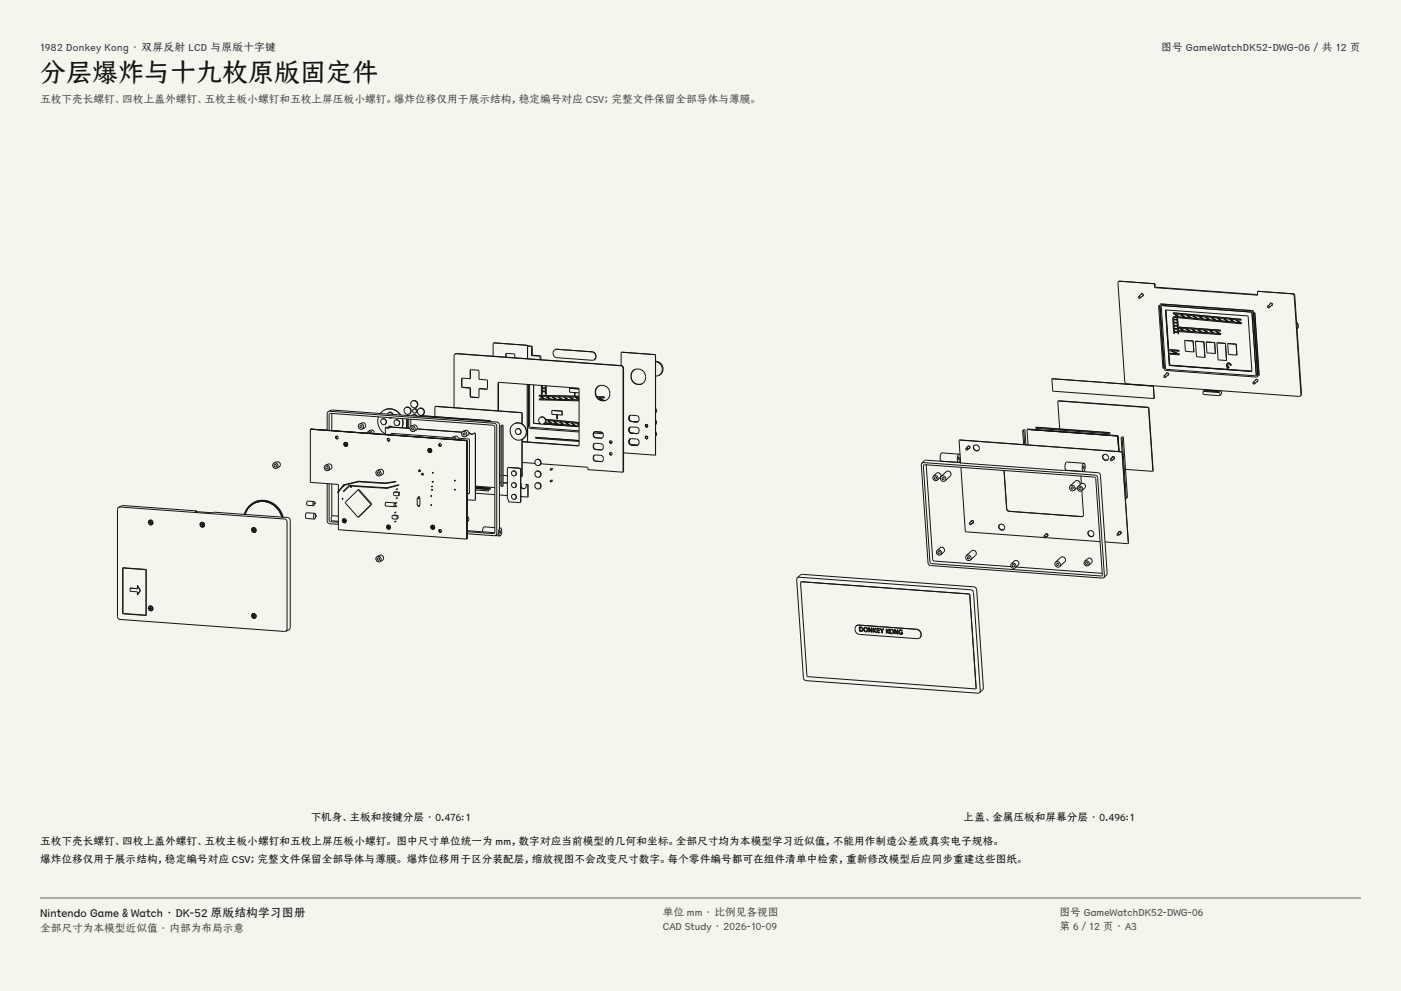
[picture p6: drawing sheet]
<svg xmlns="http://www.w3.org/2000/svg" width="420mm" height="297mm" viewBox="0 0 420 297" stroke-linecap="round" stroke-linejoin="round" font-family="sans-serif">
<defs><g id="words">
<text font-size="7.8" fill="#141413" x="12" y="24.7">分层爆炸与十九枚原版固定件</text>
<text font-size="3.5" fill="#141413" x="12" y="274.9">Nintendo Game &amp; Watch · DK-52 原版结构学习图册</text>
<g font-size="3.2" fill="#1b365d">
<text x="12" y="15.3">1982 Donkey Kong · 双屏反射 LCD 与原版十字键</text>
<text x="348.1" y="15.3">图号 GameWatchDK52-DWG-06 / 共 12 页</text>
</g>
<g font-size="3.2" fill="#504e49">
<text x="12" y="30.9">五枚下壳长螺钉、四枚上盖外螺钉、五枚主板小螺钉和五枚上屏压板小螺钉。爆炸位移仅用于展示结构，稳定编号对应 CSV；完整文件保留全部导体与薄膜。</text>
<text x="198.7" y="274.5">单位 mm · 比例见各视图</text>
<text x="317.6" y="274.5">图号 GameWatchDK52-DWG-06</text>
<text x="12" y="279.3">全部尺寸为本模型近似值 · 内部为布局示意</text>
<text x="198.7" y="278.8">CAD Study · 2026-10-09</text>
<text x="317.6" y="278.8">第 6 / 12 页 · A3</text>
</g>
<g font-size="3.2" fill="#141413">
<text x="93" y="246">下机身、主板和按键分层 · 0.476:1</text>
<text x="288.9" y="246">上盖、金属压板和屏幕分层 · 0.496:1</text>
<text x="12" y="253.3">五枚下壳长螺钉、四枚上盖外螺钉、五枚主板小螺钉和五枚上屏压板小螺钉。 图中尺寸单位统一为 mm，数字对应当前模型的几何和坐标。全部尺寸均为本模型学习近似值，不能用作制造公差或真实电子规格。</text>
<text x="12" y="258.6">爆炸位移仅用于展示结构，稳定编号对应 CSV；完整文件保留全部导体与薄膜。 爆炸位移用于区分装配层，缩放视图不会改变尺寸数字。每个零件编号都可在组件清单中检索，重新修改模型后应同步重建这些图纸。</text>
</g>
</g></defs>
<g fill="#f5f4ed">
<path d="M0 0h420v297h-420z"/>
<path d="M12 12h396v275h-396z"/>
</g>
<g fill="none" stroke="#141413" stroke-width=".3">
<path d="M335.3 84.4l-.1 .5 2 29.4 .4 .7 51.8 3.8 .4-.1M335.5 84.3h.1M335.5 84.3l-.2 .1M335.5 84.3l10.8 .7M335.5 84.3l10.6 .7M341.3 88.9l.1 .4 .4 .1M341.3 88.9l.5 .1v.4M342.1 88.3l.2-.3 .5 .4M342.2 88l-.1 .2M342.4 88l-1.1 .9M342.7 88.6h-.2M342.8 88.4l-.3 .3"/>
<path d="M342.8 88.4l-1 1M346.1 85l.2 1.2 30.6 2.2 .1-1.1 10.9 .8M346.3 85l.1 1.1 30.4 2.2M346.3 85h-.2M347.4 91.7l1.2 18.6 .3 .1M347.4 91.7h.1M347.4 91.7l.2 .1 1.3 18.5M347.5 91.6l-.1 .1M347.5 91.6l.2 .1M347.8 91.2l1.3 19.5 .1 .3 27.7 1.9M347.8 91.2l27.7 2 .2 .3 1.2 19.4M347.9 91.1v.1"/>
<path d="M347.9 91.1l27.7 2 .2 .3 1.2 19.5M347.9 91.1l-.1 .1M348.2 91.6l1.3 19 27 2M348.2 91.6h.1M348.3 91.6h-.1M348.3 91.6l26.8 1.9M349.5 92.9l1.1 16.6 24.6 1.8M349.5 92.9l24.6 1.8 1.2 16.6M349.5 92.9l1.3 16.5 17.1 1.3M351.5 95.3l.4 4.6M351.6 95.3h-.1M351.6 95.3h.1"/>
<path d="M351.6 95.3h.2v.4M351.7 93.8v.2M351.7 93.8h.1M351.7 94h.1M351.7 94l1.5 1-1.4-.2M351.7 93.8l20.3 1.9M351.8 95.7h.1M351.8 94.8v.3M351.8 94.8h.1M351.8 95.8l1 .1 .1 .8-1.1-.1zM351.8 95.1h.1M351.8 95.1l20.3 1.9"/>
<path d="M351.8 96.6h.1M351.9 96.8l1 .1v.7l-1-.1zM351.9 99.9h.1M351.9 99.9h.2M351.9 97.5h.1M351.9 97.7l1.1 .1v.7h-1zM352 98.5h.1M352 98.6l1 .1 .1 .8-1.1-.1zM352 99.4h.1M352.1 99.9h.1M352.1 99.9l-.1-.3 1.1 .1v.3h.2M352.1 94.1l1.5 .1 1.5 1-1.5-.2z"/>
<path d="M352.8 95.4v.3h-1M352.8 95.4h.1M352.8 95.4h.2M353 95.4h.1M353 95.4l.3 4.6M353.4 98.2v.1M353.4 98.3h.1M353.4 98.1v.1M353.4 98.1h.1M353.4 98v.1M353.4 98l12.4 1v.2M353.5 99.1v.3"/>
<path d="M353.5 99.1h.1M353.5 98.3l1.3 .9-1.3-.1M353.5 99.4h.1M353.5 99.4l12.4 .9M353.6 95h.1M353.8 98.4l1.4 .1 1.4 .9-1.4-.1zM354 94.2l1.5 .2 1.4 .9-1.5-.1zM355.2 99.3h.1M355.6 98.5l1.4 .1 1.4 .9-1.4-.1zM355.8 94.4l1.5 .2 1.5 .9-1.5-.1zM357 99.4h.1M357.3 95.4h.1"/>
<path d="M357.4 98.6l1.4 .1 1.4 .9-1.5-.1zM357.7 94.6l1.5 .1 1.4 1-1.5-.2zM358.7 99.5h.1M359.1 95.5h.1M359.1 98.7l1.5 .2 1.4 .9-1.5-.2zM359.5 94.8l1.5 .1 1.5 1-1.5-.2zM360.5 99.6h.1M360.9 98.9l1.4 .1 1.4 .9-1.4-.1zM361 95.7h.1M361.4 95l1.5 .1 1.4 .9-1.5-.1zM362.3 99.8h.1M362.7 99l1.4 .1 1.4 .9-1.4-.1z"/>
<path d="M363.2 95.1l1.5 .2 1.5 .9-1.5-.1zM364.1 99.9h.1M364.7 96.1h.1M365.1 95.3l1.5 .2 1.4 .9-1.5-.2zM365.8 99.2l-1.3-.1 1.4 1.1M365.8 99.2h.1M366.5 96.2h.1M366.9 95.5l1.5 .1 1.5 1-1.5-.2zM368.4 96.4h.1M368.8 95.7l1.5 .1 1.4 .9-1.5-.1zM370.2 96.6h.1M370.2 96.6l1.5 .1"/>
<path d="M372 95.7h.1M372 96l-1.4-.2 1.5 1M372 95.7v.3M372 96h.1M372.1 96.8h.1M372.1 96.9v.1M372.1 96.9h.1M372.1 97h.1M372.1 96.8v.1M375.1 93.5l.2 .2M375.1 93.5l.2 .2 1.2 18.9M375.9 93.8l-.1 .1"/>
<path d="M375.9 93.8l.2 .1 1.3 18.5M375.9 93.7v.1M375.9 93.7l.3 .1 1.3 18.6M376.8 88.3l.2 .1M376.8 88.3h.1M377.1 87.3h.1M380.1 91.7v.5h.4M380.1 91.7l.4 .1v.4M380.8 91.1l.3-.3 .4 .4M380.9 90.9l-.1 .1M381.1 90.8l-1 .9M381.4 91.5h-.2"/>
<path d="M381.4 91.4l-.1 .1M381.5 91.2l-.1 .3M381.5 91.2l-1 1M387.9 88.1h-.4l.5 .6 2 29.5-.2 .5M387.9 88.1l.2 .5 2.1 29.4-.2 .5M388.7 96.6a1.47 1.47 0 0 1 .1 1.9M388.8 98.5h.1M388.8 98.5v.1M136.5 106.1l49.9 3.6 .4 .7v31.1M136.5 106.1l-.4 .6v15.5M136.6 106l49.9 3.6 .4 .7v31l-.1 .2M136.6 106h.1"/>
<path d="M136.6 106l-.1 .1M138.6 113.3l-.1 2.5 .2 .3M140.9 113.5l.1-2.6 2.5 .1 .1 2.7 2.5 .3-.1 2.6M140.9 113.5l-2.5-.1v2.4l.2 .3 2.4 .1M141 116.2v2.7l2.4 .3M141 116.2l.1 2.6 2.3 .3M141.1 110.8l-.2 2.7M143.5 119.1h-.1M143.6 116.5l2.4 .1M143.6 116.5l-.2 2.7M146.1 116.6h-.1M148 102.8l-.2 3.9"/>
<path d="M148 102.8h.1M148.1 102.8h-.1M148.1 102.7l-.1 .1M148.1 102.7l9.8 .8M149.5 114.6l-.1 8.5M151.8 105.9l-.1 .3M151.8 105.9l2.4 .2 .1 1.1M151.8 105.9l-.1 1.1M157.9 103.5l.2 .2M157.9 103.5l.3 .2M158 115.2l.1 12.5M158.2 103.6l1.3 .2 .1 2.7"/>
<path d="M158.2 103.8l1.1 .1v2.7M158.2 103.7v3.8M158.3 115.2v12.5M158.4 115.2l.2 13.1 15 1.2M158.8 115.3v12.7l14.8 1.1M159.3 106.6l2.4 .1 .2 .3v.8M159.6 106.5l2.5 .2v1.1M159.6 106.5l-.3 .1M160 115.3v11.4l2.1 .3M161.6 118.7h.1M161.6 118.7l1.5 .9h-1.4M161.7 118.5l-.1 .2"/>
<path d="M161.7 119.6v.2M161.7 118.7v.1M161.7 119.8h.1M161.7 118.5h.1M161.7 118.8h.1M161.7 119.6h.1M161.7 118.5l11.9 .3M161.7 119.8l11.9 .3M162.1 118.8h1.4l1.3 .9-1.4-.1zM162.3 118.2h.1M162.3 115.5v2.7M162.3 118.2h.2"/>
<path d="M162.5 118.2h.1M162.5 118.2v-.8l1 .1v.8h.2M162.5 115.5v.8M162.5 116.4l1 .1v.8l-1-.1zM162.5 117.2h.1M162.5 116.3h.1M163.4 119.6h.1M163.5 115.6v.7h-1M163.7 118.3h.1M163.7 115.6v2.7M163.8 118.8l1.5 .1 1.3 .8h-1.4zM165.2 119.7h.1"/>
<path d="M165.6 118.9h1.4l1.4 .8h-1.5zM166.4 104.8a1.34 1.34 0 0 0-.6 1.4 1.34 1.34 0 0 0 1.1 1l11.1 .7M166.4 104.8h.1M166.4 104.8l11.1 .6M166.9 119.7h.1M167.4 118.9h1.4l1.3 .9h-1.4zM168.7 119.8h.1M169.1 119h1.5l1.3 .8h-1.4zM170.7 116.4l.1 1.1 2.8 .2M170.8 116.4h.1M170.8 116.4l2.8 .2M170.9 119h1.4l1.3 .8h-1.4z"/>
<path d="M172.2 117.7v1.1M172.2 119.8h.1M172.2 117.7h.1M172.3 117.7h.1M172.3 117.7v1.1M172.3 118.8h.1M173.6 119.1l-.9-.1 .9 .6M177.5 105.4a1.34 1.34 0 0 1 1.1 1.1 1.34 1.34 0 0 1-.6 1.4M178 107.9h.1M178.9 118.9l2.2 .1v.2M179.1 119.2l1.6 .8M179.2 115.9a2.35 2.35 0 0 1 3.4 1 2.35 2.35 0 0 1-1.5 3.2 2.45 2.45 0 0 1-2.5-1.4 2.45 2.45 0 0 1 .6-2.8z"/>
<path d="M179.6 115.6a2.42 2.42 0 0 0-.8 3.1 2.42 2.42 0 0 0 2.9 1.2M181.1 119.3l-1.4-.1 1.4 .9M181.1 119.3h.1M186.3 105.6l-.1 4M186.4 105.6h-.1M186.4 105.6l9.9 .7 .2 .2v29.9M186.5 105.6h-.1M190.3 110.7a2.41 2.41 0 0 0-.9 3.2 2.41 2.41 0 0 0 3 1.2M190.3 110.7a2.41 2.41 0 0 1 3 1.2 2.41 2.41 0 0 1-.9 3.2M190.3 110.7a2.41 2.41 0 0 0-.9 3.2 2.41 2.41 0 0 0 3 1.1M196.5 108.3h.2M196.5 108.4a2.28 2.28 0 0 1 2 2.3"/>
<path d="M196.7 108.3h.1M196.8 108.3a2.22 2.22 0 0 1 2 1.9 2.22 2.22 0 0 1-1.4 2.3M197.4 112.5l-.9 .2M198.5 110.7l-.4 1.3-.7 .5M198.5 110.7h.1M315.3 113.6l.4 3.6 30.3 2.2M315.4 113.5h.1M315.4 113.5l30.3 2.2 .3 3.7M346 119.4h.1M348.9 110.3v.1M348.9 112.7l.1 .4h.4M348.9 112.7h.4l.1 .4"/>
<path d="M349 110.3h-.1M349 110.3l-.1 .1M349 110.2v.1M349.6 112l.3-.3 .5 .4M349.8 111.8l-.1 .1M350 111.7l-1.1 1M350.3 112.4h-.2M350.3 112.3l-.2 .1M350.4 112.1l-.1 .3M350.4 112.1l-1 1M350.6 105h.1M350.6 104.8v.2"/>
<path d="M350.6 104.8h.1M350.6 104.8l2.8 .2M350.6 105l.1 .1M350.7 105.1h.1M350.7 105.1l2.2 .9-2.2-.1M350.7 105.9v.2M350.7 105.9h.1M350.7 106.1h.1M350.7 106.1l2.8 .2M353.3 100h.1M353.4 105h.1M353.4 106.1h.1"/>
<path d="M353.4 105v.3M353.4 105.3l-2.1-.2 2.1 1M353.4 105.3h.1M353.5 106.1h.1M353.5 106.2v.1M353.5 106.2h.1M353.5 106.3h.1M353.5 106.1v.1M355.2 102l.2 3.3M355.2 102h.1M355.2 102l2.5 .2M355.4 105.3h.1"/>
<path d="M355.4 105.3l2.5 .2M357.7 102.2h.1M357.7 102.2l.2 3.3M357.9 105.5h.1M357.9 105.4v.1M358.4 102.3l.3 4.6 2.5 .2M358.4 102.3h.1M358.4 102.3l2.5 .2 .3 4.6M360.7 117.3l.1 .9 4.9 .3M360.7 117.3l4.8 .3 .2 .9M361.1 116.9v.1M361.1 116.9l4.9 .3 .2 .9-.5 .4"/>
<path d="M361.1 116.9l-.4 .4M361.2 107.1h.1M361.4 117.1l.2-.1 3.9 .3-.2 .1zM361.6 117v.2M361.6 102.5l.2 3.2M361.6 102.5h.1M361.6 102.5l2.5 .2M361.8 105.7v.1M361.8 105.8l2.5 .1M364.1 102.7h.1M364.1 102.7l.3 3.2M364.3 105.9h.1"/>
<path d="M364.4 105.9h-.1M364.4 105.9h.1M364.8 102.8l.4 5.1 2.5 .1M364.8 102.7h.1M364.8 102.7l2.6 .2 .3 5.1M365.9 100h.1M365.9 100v.1M365.9 100.2v.1M365.9 100.2h.1M365.9 100.3h.1M367.7 108h.1M367.9 108.9l-.2 .6 .4 .6"/>
<path d="M367.9 108.9a.75 .75 0 0 1 1.2 .6M367.9 108.9h.1M367.9 108.9a.77 .77 0 0 1 1.2 .6M368 109.6l.1 .2M368 109.6h.1M368.1 103l.2 3.2M368.1 103h.1M368.1 103l2.5 .2 .2 3.2M368.1 109.8l-.3-.2 .1 1.2M368.1 109.8l.3 .1M368.1 109.8l.1 1-.1-.7M368.1 109.8h.1"/>
<path d="M368.1 110.1l.3 .1M368.2 110.7l7.1 .5M368.3 106.2h.1M368.3 106.2l2.5 .2M368.4 109.9v.3M368.4 109.9h.1M368.4 110.2h.1M369.1 109.5h-.3a.48 .48 0 0 0-.7-.4l-.1 .5M370.8 106.4h.1M375.3 111.3h-.1M375.7 114.6v.4l.4 .1M375.7 114.6h.4v.5"/>
<path d="M376.4 113.9l.3-.2 .4 .4M376.5 113.7v.2M376.6 112.6h.1M376.6 112.6h-.1M376.6 112.5v.1M376.7 113.7l-1 .9M377 112.9h.1M377 112.9h-.1M377.1 114.1l-.3 .3 .2-.1M377.1 114.1l-1 1M377.1 112.4l.2 .1M377.4 112.4l-.1 .1"/>
<path d="M377.4 112.4h.1M377.5 112.4h-.1M390 118.5l-.1 .1M390 118.5l-.2 .2M82.2 138.8l.7-.4a.86 .86 0 0 1 1.1 .5 .86 .86 0 0 1-.4 1.1l-.7 .3M82.2 138.8a.86 .86 0 0 1 1 .4 .86 .86 0 0 1-.3 1.1M82.2 138.8a.86 .86 0 0 0-.4 1.1 .86 .86 0 0 0 1.1 .4M93 128.7v15.9l8.4 .6v2M93 128.7l46.9 3.4M93.2 128.6l46.8 3.4M93.2 128.6l-.2 .1M93.2 128.6h.1"/>
<path d="M97.7 139.4l.7-.3a.86 .86 0 0 1 1 .4 .86 .86 0 0 1-.3 1.1l-.7 .4M97.7 139.4a.86 .86 0 0 1 1 .5 .86 .86 0 0 1-.3 1.1M97.7 139.4a.86 .86 0 0 0-.4 1.1 .86 .86 0 0 0 1.1 .5M98.5 123.3l50 3.6 .4 .8v32.1l-.4 .7M98.5 123.3l-.4 .7v5M98.5 123.3l1.1-.4 49.7 3.7 .4 .7v31.2l-.3 1.5-.9 .5M98.7 129v-4.7l.4-.4 49 3.6 .2 .4v31.8l-.4 .2-7.9-.5M99.5 123.9v5.2M100.9 130.7l-.1 .5 .4 .3-.4-.3zM103.2 133.1l.8 .2zM103.3 133.1l-.1 .1M103.4 132.7a.57 .57 0 0 1 .7 .3 .57 .57 0 0 1-.2 .7"/>
<path d="M103.4 132.7a.59 .59 0 0 0-.3 .5 .59 .59 0 0 0 .4 .5h.4M103.4 132.6a.64 .64 0 0 0-.3 .6 .64 .64 0 0 0 .4 .6l.4-.1M103.4 132.6a.62 .62 0 0 1 .8 .6M103.4 132.6l-.2 .2M103.5 132.6l-.1 .1M103.5 132.6a.57 .57 0 0 1 .7 .6M103.6 133.6v-.8l.1 .8M103.6 133.6h.1M103.6 133.2h.1M103.6 133.1h.1M103.7 133.6h-.1M103.7 133.2v.1"/>
<path d="M103.9 133.7h.1M103.9 133.7h-.3M104.2 133.2l-.3 .5M107.9 127l.6-.2a.86 .86 0 0 1 1 .4 .86 .86 0 0 1-.3 1.1l-.6 .3M107.9 127a.86 .86 0 0 1 1 .5 .86 .86 0 0 1-.3 1.1M107.9 127a.86 .86 0 0 0-.4 1.1 .86 .86 0 0 0 1.1 .5M110.6 129.9l.3-.3 .3 .3M110.6 129.2l.6-.3a.78 .78 0 0 1 .8 .2 .78 .78 0 0 1 .1 .9M110.6 129.2l-.4 .6M110.6 129.2a.76 .76 0 0 1 1 .7M111.2 129.9h.1M111.6 129.9h.1"/>
<path d="M113.5 124.9a4.3 4.3 0 0 0 2 5.2M114.6 125.6a.91 .91 0 0 1 1.1 .5 .91 .91 0 0 1-.4 1.1M114.6 125.6a.91 .91 0 0 0-.4 1.1 .91 .91 0 0 0 1.1 .5M114.6 125.6a.91 .91 0 0 1 1.2 .4 .91 .91 0 0 1-.4 1.2M114.6 125.6h.1M115.3 122.8l-1.3 1.1M115.3 122.8a3.8 3.8 0 0 1 4.7 1.6M115.4 127.2h.1M115.4 127.2h-.1M115.4 122.8h.1M115.4 122.8a3.8 3.8 0 0 1 4.7 1.6M115.4 122.8h-.1"/>
<path d="M115.6 128l1 .2M115.6 128l-.1 2.2M116.4 131.4l-.2 .5 .5 .2M116.5 125.2l.8 .1M116.6 127.8l-.4 .5M116.6 123.6l-.4 .5M116.6 123.6a.88 .88 0 0 1 1.2 .6M116.6 127.8h.1M116.6 127.8l.9 .2-.9-.2M116.6 123.6h.1M116.9 128l-.6 .3-.7-.3M116.9 128l6 .4"/>
<path d="M116.9 127.9v.1M117.4 125.2h.1M117.4 125.2l-.1 .1M117.4 129.9v.5M117.5 129.9l-.2 .5M117.5 129.9l18 1.3M118.6 125.9a.91 .91 0 0 1 1.1 .4 .91 .91 0 0 1-.4 1.2M118.6 125.9a.91 .91 0 0 0-.4 1.1 .91 .91 0 0 0 1.1 .5M118.6 125.8a.91 .91 0 0 1 1.1 .5 .91 .91 0 0 1-.3 1.2M118.6 125.8v.1M119.4 127.5h-.1M120.5 125.4a4.2 4.2 0 0 1 0 2.8"/>
<path d="M120.6 125.5a4.2 4.2 0 0 1 0 2.7M121.7 122.1a1.1 1.1 0 0 1 1.4 .6 1.1 1.1 0 0 1-.5 1.4M121.7 122.1a1.1 1.1 0 0 0-.5 1.4 1.1 1.1 0 0 0 1.4 .6M121.8 122.1a1.1 1.1 0 0 1 1.4 .6 1.1 1.1 0 0 1-.5 1.4M121.8 122.1h.1M121.8 122.1h-.1M121.9 125.5v2.8M122.2 125.6v2.7M122.5 125.6v2.8M122.7 124.1h.1M122.7 124.1h-.1M123.2 125.6v2.2"/>
<path d="M123.3 127.7l.6-.3a.86 .86 0 0 1 1.1 .5 .86 .86 0 0 1-.3 1.1l-.7 .3M123.3 127.7a.86 .86 0 0 1 1.1 .5 .86 .86 0 0 1-.4 1.1M123.3 127.7a.86 .86 0 0 0-.3 1.1 .86 .86 0 0 0 1 .5M123.7 124.4l-.3 .2M123.7 124.4a1.02 1.02 0 0 1 1.2 .3M123.7 120.2a1.1 1.1 0 0 1 1.4 .5 1.1 1.1 0 0 1-.5 1.4M123.7 120.2a1.1 1.1 0 0 0-.5 1.4 1.1 1.1 0 0 0 1.4 .5M123.8 124.3h-.1M123.8 124.3a1.03 1.03 0 0 1 1.3 .4M123.8 120.1a1.1 1.1 0 0 1 1.4 .6 1.1 1.1 0 0 1-.5 1.4M123.8 120.1h-.1M123.8 124.3l-.1 .1"/>
<path d="M123.8 120.1l-.1 .1M124 122.6a.66 .66 0 0 1 1.1 .2 .66 .66 0 0 1-.6 1M124 122.6a.62 .62 0 0 1 .8 .4 .62 .62 0 0 1-.3 .8M124 122.6a.64 .64 0 0 0-.3 .7 .64 .64 0 0 0 .4 .5h.4M124.7 122.1h.1M124.7 122.1h-.1M125 128.6l13.5 .9M125.7 122.4a1.1 1.1 0 0 1 1.3 .6 1.1 1.1 0 0 1-.4 1.4M125.7 122.4a1.1 1.1 0 0 0-.5 1.4 1.1 1.1 0 0 0 1.4 .6M125.7 124.8h.1M125.7 124.6v.2M125.7 124.6l21.3 1.5v.2"/>
<path d="M125.7 124.6h.1M125.8 122.4a1.1 1.1 0 0 1 1.4 .5 1.1 1.1 0 0 1-.5 1.5M125.8 122.4h-.1M125.8 124.5h.1M125.8 124.5l-.1 .1M126.7 124.4h-.1M128.4 134.9l.8 .2zM128.5 135l-.1 .1M128.6 134.5a.57 .57 0 0 1 .7 .3 .57 .57 0 0 1-.2 .7M128.6 134.5a.59 .59 0 0 0-.3 .6 .59 .59 0 0 0 .4 .5l.4-.1M128.6 134.5a.64 .64 0 0 0-.3 .6 .64 .64 0 0 0 .4 .5h.4M128.6 134.5a.62 .62 0 0 1 .8 .6"/>
<path d="M128.6 134.4l-.2 .3M128.6 134.5h.1M128.6 134.5a.57 .57 0 0 1 .8 .5M128.8 135.1v.3M128.8 134.6v.8M128.8 134.9l.1-.3-.1 .8M128.9 135.1h.1M129.1 135.5h.1M129.1 135.6h-.3M129.4 135l-.3 .5M129.4 135.1l-.3 .5M130.5 121.8l-.1 3.1"/>
<path d="M130.5 121.8h.1M130.5 121.8l25.8 1.9 .1 .2v3.1M130.6 121.8h-.1M130.6 121.8l25.8 1.8 .1 .2v3.3M131.8 133l-.1 .5 .5 .2M135.8 131.7l.3-.3 .3 .3M135.8 131l.6-.3a.78 .78 0 0 1 .8 .3 .78 .78 0 0 1 .1 .8M135.8 131l-.4 .7M135.8 131a.76 .76 0 0 1 1 .8M136.4 131.7v.1M136.8 131.8h.1M137.4 131.3l3.1 .3 .2 .2-.1 16.1"/>
<path d="M138.8 129.3l.6-.3a.86 .86 0 0 1 1.1 .5 .86 .86 0 0 1-.4 1.1l-.6 .3M138.8 129.3a.86 .86 0 0 1 1.1 .5 .86 .86 0 0 1-.4 1.1M138.8 129.3a.86 .86 0 0 0-.4 1.1 .86 .86 0 0 0 1.1 .5M139.9 132.1v29.5M140 132l-.1 .1M140 132v29.5M140 132h.1M140.6 129.7h.2M140.8 129.7l.4 .4h.6M140.8 129.7l.7 .5 .6-.4M142.1 129.8h.3l.1 .3v19.5l-.1 .3M142.1 129.8h.1"/>
<path d="M142.2 129.8l.3 .3v19.6l-.2 .2M146.9 126.1v.1M146.9 126.3h.1M146.9 126.2v.1M147 126.3h.1M149.3 123.1v-8.2l.2-.3 24.1 1.9v17l-17.1-1.1M150.2 127.6v18.1M150.2 127.5v.1M150.2 127.5l.3 .1v18.2M150.5 127.4h.1M150.5 127.4l-.3 .2M150.6 127.4h-.1"/>
<path d="M150.6 127.4l.2 .1v18.2M154.3 126.9a2.63 2.63 0 0 0-1.1 3.4 2.63 2.63 0 0 0 3.3 1.4M154.3 126.9a2.62 2.62 0 0 1 3.5 2.6M154.3 126.9h.1M154.3 126.9a2.62 2.62 0 0 1 3.6 2.6M155 128.5a.91 .91 0 0 1 1.1 .5 .91 .91 0 0 1-.4 1.2M155 128.5a.91 .91 0 0 0-.4 1.2 .91 .91 0 0 0 1.1 .5M155 128.5h.1M155.7 130.2h.1M156.4 131.7v11.2M156.5 131.7h.1M156.5 131.7l-.1 11.1"/>
<path d="M156.5 138.6l3.9 .3M156.5 132.3l17 1.3M157.8 129.5l-.4 1.3-.9 .9M157.9 129.5l-.4 1.3-1 .9M158.1 127.7h.2M158.1 127.7l.1 4.8M158.3 127.7h.1M158.4 127.7h-.1M158.4 127.6v.1M160.5 131.1l.1 .2 13 1M160.6 131.1h.1M160.6 131.1l13 .9z"/>
<path d="M160.6 131.1h-.1M160.8 137.7a.96 .96 0 0 1 1.2 .5 .96 .96 0 0 1-.4 1.3M160.8 137.7a.96 .96 0 0 0-.4 1.3 .96 .96 0 0 0 1.2 .5M160.9 137.7a.96 .96 0 0 1 1.2 .5 .96 .96 0 0 1-.4 1.2M160.9 137.7h.1M160.9 137.7h-.1M161.7 139.4h.1M161.7 139.4l-.1 .1M162.1 125.1a1.1 1.1 0 0 1 1.3 .5 1.1 1.1 0 0 1-.4 1.5M162.1 125.1a1.1 1.1 0 0 0-.5 1.4 1.1 1.1 0 0 0 1.4 .6M162.1 139l14 1 .2 .7 10.5 .8M162.2 125a1.1 1.1 0 0 1 1.3 .6 1.1 1.1 0 0 1-.4 1.4"/>
<path d="M162.2 125h-.1M162.2 125l-.1 .1M162.9 127.1l10.7 .8M163.1 127h-.1M163.1 127l-.1 .1M163.1 127l4.4 .4M163.4 126.7v.1M163.5 126.6l.3 .2M163.6 125.7l10 1M163.6 126l1.7 .9-1.5-.1M163.8 126.8h.1M164.3 126l1.4 .2 1.3 .9-1.4-.1z"/>
<path d="M165.5 123v1.2l3 .2M165.5 123h.1M165.5 123l3 .2v1.2M165.6 127h.1M166 126.2l1.5 .1 1.3 1-1.4-.2zM166.9 125.5v.1M166.9 124.3v1.2M166.9 124.3l.1 1.3M166.9 124.3h.1M166.9 125.6h.1M167 125.6h.1M167.4 127.1h.1"/>
<path d="M167.8 126.4l1.4 .1 1.4 1-1.5-.2zM168.5 124.4h.1M169.1 127.3h.1M169.6 126.6l1.4 .1 1.3 .9-1.4-.1zM170.9 127.5h.1M172.7 127.7h.9M172.7 127.7h.1M173.5 133.6h.1M173.6 126.9h-.5l.5 .3M173.6 127.4l-.8-.5-1.4-.2 1.3 1M178 129.8l2.8 .2M178 136.6l.4-.2 1.7 .1a.95 .95 0 0 1 .8 .8 .95 .95 0 0 1-.7 1h-1.6l-.5-.3-.3-.6z"/>
<path d="M178 129.6l.4-.3 1.7 .1a.97 .97 0 0 1 .8 1 .97 .97 0 0 1-.8 .9l-1.5-.1-.5-.2-.3-.6zM178 133.1l.4-.2 1.7 .1a.97 .97 0 0 1 .8 .9 .97 .97 0 0 1-.8 1l-1.5-.2-.5-.2-.3-.6zM178.2 129.4l2.3 .2M178.3 129.4a1.05 1.05 0 0 0 .4 1.8l1.8 .1M178.3 132.9a1.05 1.05 0 0 0 .4 1.8l1.8 .1M178.3 136.4a1.05 1.05 0 0 0 .4 1.8M180.4 138.3l-.3 .1M181.1 120.1h.1M183 132.7h.4M183 132.1l-.1 .5 .4 .2M183 135.6l-.1 .5 .4 .2M186.9 135.7l9.6 .7"/>
<path d="M188.6 129l.4 .8 2.2 .1M188.6 125.2l.2-.5 .3-.3 1.7 .2a1.04 1.04 0 0 1 .8 .8 1.04 1.04 0 0 1-.4 1M188.6 125.5l.4 .8 2.2 .1M188.6 128.7l.2-.5 .3-.2 1.7 .1a1.04 1.04 0 0 1 .8 .8 1.04 1.04 0 0 1-.4 1M188.6 132.2l.2-.5 .3-.2 1.7 .1a1.04 1.04 0 0 1 .8 .8 1.04 1.04 0 0 1-.4 1M188.6 125.5l.4 .7 2.2 .2M188.6 129l.2 .6 .5 .2M188.6 132.2v.6l.4 .5 2.2 .1M188.6 125.2v.3M188.6 128.7v.3M189 124.5l-.4 .7M189 128l-.4 .7"/>
<path d="M189 131.5l-.4 .7M191.2 129.9l-.4 .1M191.2 133.4l-.4 .1M193.5 127.8l.5 .2M193.6 130.8l-.1 .5 .4 .1M193.6 130.8l.5 .4M193.6 127.3l-.1 .4 .4 .2M193.6 127.3l.5 .3M193.7 127.2l.4 .2-.1 .6M193.7 127.2l-.2 .4M193.7 130.7l.4 .2 .1 .4-.4 .2-.3-.2M193.7 130.7l-.2 .5"/>
<path d="M193.7 127.2l-.2 .2M193.7 130.7l-.2 .2M193.7 130.8h.1M193.7 130.8l.4 .3M193.7 127.3h.1M193.7 127.3l.4 .3M193.7 130.8h-.1M193.7 127.3h-.1M193.7 127.9l.3 .1M193.7 131.5h.3M194 131.4h-.1M194 127.9h-.1"/>
<path d="M194.1 131.2l-.2 .2M194.1 127.6l-.2 .3M194.1 131.1l-.1 .3M194.1 127.6l-.1 .3M196.5 129.4l.3 .7M196.5 129.9v.6M196.5 125.9l.3 .7M196.5 126.4v.6M196.5 122.4l.3 .7M196.5 122.9l.1 .3M196.5 136.4h.1M196.6 123.2l-.1 .3"/>
<path d="M196.6 123.2h.1M196.8 130.1l-.3 .6M196.8 126.6l-.3 .6M196.8 123.1l-.3 .6M196.8 123.1h.1M196.8 126.6h.1M196.8 130.1h.1M276.4 138.8l.5-.2 51.7 3.9 .5 .7 2 29.4-.2 .5M276.4 138.8l-.2 .5 2 29.4 .5 .7 51.7 3.9 .5-.2M276.9 139.4l51.4 3.7 .2 .3 1.9 29-.3 .2-51.1-3.8-.2-.3zM277.7 139.3l2 28.6 .4 .2 23 1.7M287.4 137l.1-.1 .1 .3-.2 .6z"/>
<path d="M287.5 136.1a1.85 1.85 0 0 1-.1 2.5M287.5 136.1a1.93 1.93 0 0 0-.1 2.5M287.5 136.1l-5.1-.4a1.93 1.93 0 0 0-.2 2.5l5.2 .4M287.6 131.9l48.8 3.6 1.8 27.4M287.6 131.9l.2 4.6M287.6 131.9h.1M287.8 131.8l-.2 .1M287.9 137.5l.1 1.3M287.9 138.7l41.2 3 .6 .2 .2 .5 2 29.4-.2 .5-.8 .8M287.9 138.7h.1M287.9 138.7l-10.4-.8-1.1 .9M289.6 134.4l.6-.6h.5v.4l-.7 .7"/>
<path d="M289.6 134.4v.4l.4 .1M289.6 134.4h.4v.5M290 134l.1-.3h.4l.3 .4-.1 .3M290.1 133.7v.3M290.7 134.4l-.3 .1M290.7 134.3l-.2 .1M292.1 133.5a.92 .92 0 0 1 1.5 .4 .92 .92 0 0 1-1.1 1.2l-.7-.7zM292.1 133.5a.98 .98 0 0 0 0 1.3 .98 .98 0 0 0 1.3 .1M306.6 129.1l.3 4.1M306.6 129.1h.1M306.6 129.1l.3 .1 .3 4.1M306.9 128.8h.1"/>
<path d="M306.9 128.8l-.3 .3M307 128.8h-.1M307 128.8h.3l.3 4.5M307.9 128.7l.3 4.6M308 128.7h-.1M308.1 128.6l-.1 .1M308.1 128.6l26.9 2 .2 .2 .3 4.5M308.1 128.6l-.2 .1M308.1 128.7l26.8 2 .2 .2M308.1 128.7h-.2M308.1 128.7h-.1M310.5 128.2l.1 .2 22 1.6"/>
<path d="M310.5 128.1v.1M310.5 128.1l22.1 1.6v.2M310.6 128v.1M310.6 128l-.1 .1M310.6 128h.1M310.6 128l22.1 1.6v.2M317.2 120.2l.5 8.3M317.2 120.2l27.1 2 1.3 19M317.3 120.1l-.1 .1M317.3 120.1l27.1 2 1.3 19M317.7 128.9v.4M324.7 139l.3-.2a1.85 1.85 0 0 1-.2 2.5 1.91 1.91 0 0 1-.1-2.3z"/>
<path d="M324.9 139.7l-.1 .8-.1-.4zM325 138.8l-5.2-.3a1.93 1.93 0 0 0-.2 2.4M330.8 136.3a.98 .98 0 0 0 .1 1.3 .98 .98 0 0 0 1.2 .1M332.6 129.9v.1M332.7 129.9h.1M332.7 129.9l-.1 .1M332.7 129.8v.1M332.9 137.6l.7-.7 .4 .1v.4l-.7 .6M332.9 137.6v.4h.4M332.9 137.6h.4v.4M333.5 136.9l-.1 .2 .3-.3 .3 .2v.5M334 137.5l-.2 .1"/>
<path d="M334.9 130.7l.2 .2M335.1 130.8l.3 4.5M336.1 131.2l.3 4.3M336.1 135.4l.3 .3M336.1 131.2h.1M336.1 131.2l.3 .1 1.2 18.1M336.4 130.9v.1M336.4 130.9l.4 .1 1.2 18.1M336.4 130.9l-.3 .3M35.6 152l50 3.6 .5 .8v32.1l-.5 .7M35.6 152l-.4 .7v32.1l.5 .8 49.9 3.6M35.6 152l1.3-.5 22 1.6"/>
<path d="M44.8 156.6h-.1M44.9 155.9a.74 .74 0 0 1 .9 .4 .74 .74 0 0 1-.3 1M44.9 155.9a.74 .74 0 0 0-.3 1 .74 .74 0 0 0 .9 .4M44.9 155.9l-.3 .4M44.9 156a.67 .67 0 0 1 .9 .3 .67 .67 0 0 1-.3 .9M44.9 156a.67 .67 0 0 0-.3 .8 .67 .67 0 0 0 .9 .4M45 155.9v.1M45 155.9l-.1 .1M45 157.2h.5M45.1 156.5l.2-.4-.2 1M45.1 156.5l.6 .2-1-.1M45.1 156.5l-.4 .1"/>
<path d="M45.2 156.6l-.1 .5M45.2 156.1l-.1 1M45.3 156.6h.1M45.3 155.9h-.3M45.5 157.2h.1M45.8 156.9l-.3 .3M58.9 153.1l-.4 .2 5.3 .4 .4-.2 22.1 1.6 .5 .3 .2 .6v32.1l-.2 .5-1.2 .6M58.9 153.1v.2M60.2 157.1v.2M60.4 156.6l-.3 .4M60.4 156.6a.67 .67 0 0 0-.3 .9 .67 .67 0 0 0 .8 .3M60.4 156.6a.67 .67 0 0 1 .9 .7"/>
<path d="M60.5 156.6h-.1M60.5 157.9h.5M60.6 157.7h.1M60.6 157.3h.1M60.6 157.2h.1M60.7 157.2l.4 .1h-.9M60.7 157.2l-.1-.5v1M60.7 157.2l-.5 .1M60.8 157.2l-.2 .5M60.8 156.6h-.3M61 157.8h.1M61 157.8h-.1"/>
<path d="M61.3 157.6l-.3 .2M61.3 157.3l-.4 .5M75.7 158.9l.9-.1-.4 .1M75.7 158.9h.4M75.7 158.9h.9M75.7 158.9h.1M75.9 158.2l-.3 .4M75.9 158.2a.67 .67 0 0 1 .8 .4 .67 .67 0 0 1-.3 .8M75.9 158.2a.67 .67 0 0 0-.3 .9 .67 .67 0 0 0 .8 .3M75.9 158.2h.1M76 159.5h.5M76.1 158.9v.4"/>
<path d="M76.1 158.3v1M76.1 158.8v-.5v1M76.1 158.9h.1M76.2 158.9h.1M76.3 158.2h-.4M76.3 150.5l-1.2 .7-.9 1-1 2M76.3 150.5a6.3 6.3 0 0 1 8.5 4.5M76.4 150.7a6 6 0 0 1 8.1 4.3 5.8 5.8 0 0 0-4.2-4.5 5.8 5.8 0 0 0-5.9 1.8l-.9 1.9M76.4 150.7l-1.6 1.2-.8 1-.5 1.3M76.4 150.4h.1M76.4 150.4a6.4 6.4 0 0 1 8.5 4.4M76.4 150.4l-.1 .1"/>
<path d="M76.5 150.7l-1.5 1M76.5 150.7h.1M76.5 150.7h-.1M76.5 159.4h.1M76.5 159.4h-.1M76.7 159.2l-.2 .2M80.8 150.7l-1.9-.4-2.4 .4M84.8 154.8l.1 .1M84.8 154.8h.1M84.9 154.9h.1M91.9 150.7v.1M94.1 150.3l.2 .5"/>
<path d="M94.1 150.3l-.3 .4 .2 .9M94.1 150.3l-1.9-.1-.3 .8 .2 .4 1.9 .2M94.2 150.9l.4-.1-.3 .2M94.2 150.9l.1 .1M94.3 151l-.3 .6M94.4 153.8l.2 .8M94.4 153.8a1.29 1.29 0 0 0-.1 1.8M94.4 153.8l-2.5-.1a1.3 1.3 0 0 0-.1 1.7l2.5 .2M94.5 154.6h.4l-.3 .2M94.5 154.6l.1 .2M94.6 154.8l-.3 .8M94.6 154.6h.1"/>
<path d="M98.1 144.9v11.5l.7 .6 2.6 .1M98.7 145v10.9l.4 .5 2.3 .1M99.5 145v9.8l-.2 1 .4 .3 1.7 .1M99.5 154.5l1.9 .2M101.2 147.6l.1 .1M101.2 147.6h.1M101.4 147.5v11.3l38.5 2.8M102.6 149.4l.1 .2zM102.7 149.4l.1 .1zM102.7 149.4l.1 .1M102.8 156l.8 .2zM102.8 156v.1"/>
<path d="M102.9 145.7l.1 .2M102.9 147.2l.1 .2M102.9 147.2h.1M102.9 145.7l.2 .1M102.9 155.6a.57 .57 0 0 1 .8 .3 .57 .57 0 0 1-.3 .7M102.9 155.6a.59 .59 0 0 0-.2 .5 .59 .59 0 0 0 .4 .5h.3M103 155.5a.64 .64 0 0 0-.4 .6 .64 .64 0 0 0 .5 .6l.4-.1M103 155.5a.62 .62 0 0 1 .8 .6M103 145.3v.1M103 145.3l-1.8 2.3M103 155.5l-.2 .2M103 145.4l.1 .1"/>
<path d="M103 145.7l.1 .1M103 145.3h.1M103 145.3l.1 .2M103 155.5v.1M103 155.5l-.1 .1M103.1 145.5h.1M103.1 145.5l-1.8 2.2M103.1 145.8l-.1 .1M103.1 155.7l.1 .8zM103.2 156.1l-.1 .1M103.2 156h-.1M103.2 156.5h-.1"/>
<path d="M103.3 156.1l-.1 .1M103.5 156.6h.1M103.5 156.6h-.1M103.5 156.6l-.3 .1M103.8 156.1l-.3 .5M104.7 145.5v.1M104.7 145.5l-1.8 1.7M104.7 145.5h.1M104.7 145.6h.1M104.8 145.5h-.1M104.8 145.5h.1M104.8 145.5l-.1 .1"/>
<path d="M104.8 145.5l4 .2M104.8 145.6l3.9 .3M104.8 145.5v.1M104.8 145.6l-1.8 1.8M104.8 145.6h.1M105.2 145.8l.1 .2zM105.3 145.8v.2M107.2 146.9l-3.7 3.7 3.9 4.4M107.3 146.9h-.1M107.3 146.9l3.9 4.3-3.8 3.8M107.4 144.3h.1M107.4 144.3l.1 .1"/>
<path d="M107.4 144.2h.1M107.4 144.2v.1M107.4 144.2l-4.4 1.1M107.4 144.2l.1 .1M107.4 144.2l8.2 .5M107.5 144.4l8 .5M107.5 144.4l-4.4 1.1M107.5 144.4h.1M107.5 144.3h.1M107.5 144.3v.1M107.5 146.7v.1M107.5 146.7l.2 .1"/>
<path d="M107.5 146.7l-.2 .2M107.7 154.9h-.1M107.7 154.9l-.3 .1M107.7 154.8v.1M107.7 146.8l3.7 4.2M107.7 154.8h.1M107.8 146.8h-.1M107.8 154.8h-.1M107.9 146.9h-.1M107.9 154.7h-.1M108 154.6h.1M108 147.1h.1"/>
<path d="M108.1 154.5h.1M108.1 147.2h.1M108.2 154.3h.1M108.2 147.4h.1M108.3 154.2h.1M108.3 147.5h.1M108.5 154.1h.1M108.5 147.6h-.1M108.6 154h-.1M108.6 147.7h-.1M108.7 153.9h.1M108.7 147.9h.1"/>
<path d="M108.7 145.8v.1M108.7 145.9h.1M108.7 145.9l7.3 .5M108.7 145.7v.1M108.8 145.7l7.2 .5M108.8 145.7h.1M108.8 145.8l-.1 .1M108.8 153.8h.1M108.8 148h.1M108.9 153.6h.1M108.9 148.2h.1M109 153.5h.1"/>
<path d="M109 148.3h.1M109.2 153.4h-.1M109.2 148.4h-.1M109.3 153.3h-.1M109.3 148.5h-.1M109.4 153.2h.1M109.4 148.7h.1M109.5 153.1h.1M109.5 148.8h.1M109.6 152.9h.1M109.6 148.9v.1M109.7 149.1h.1"/>
<path d="M109.7 152.8v.1M109.9 152.7h.1M109.9 149.2h-.1M110 152.6h-.1M110 149.3h-.1M110.1 152.5h.1M110.1 149.5h.1M110.2 152.4h.1M110.2 149.6h.1M110.3 152.2h.1M110.3 149.7v.1M110.3 152.2v.1"/>
<path d="M110.4 152.1v.1M110.4 149.9h.1M110.6 152h.1M110.6 150h.1M110.7 151.9h-.1M110.7 150.1h-.1M110.8 151.8h.1M110.8 150.3h.1M110.9 151.7h.1M110.9 150.4h.1M111 151.6h.1M111 150.5v.1"/>
<path d="M111.1 151.5h.1M111.1 150.7h.1M111.3 151.3h.1M111.3 150.8h.1M111.4 151.2h.1M111.4 150.9h.1M111.4 151v.2l-3.7 3.6M113.1 141l.7-.3a.86 .86 0 0 1 1.1 .4 .86 .86 0 0 1-.3 1.1l-.8 .4M113.1 141a.86 .86 0 0 1 1.1 .5 .86 .86 0 0 1-.4 1.1M113.1 141a.86 .86 0 0 0-.3 1.1 .86 .86 0 0 0 1 .5M115.5 144.8v.1M115.5 144.8h.1"/>
<path d="M115.6 144.7l-.1 .1M115.6 144.7v.1M115.6 144.7h.1M115.6 144.8v.1M115.6 144.9h-.1M115.6 144.8h.1M116 146.2v.2M116 146.2v.1M116 146.2h.1M116 146.3h.1M116 146.3v.1M116 158h.8l-.3 .1"/>
<path d="M116 158l.4 .1M116.1 158h.4M116.1 158h-.1M116.1 157.9v.1M116.2 157.5a.57 .57 0 0 1 .7 .3 .57 .57 0 0 1-.2 .7M116.2 157.5a.59 .59 0 0 0-.3 .5 .59 .59 0 0 0 .4 .5h.4M116.2 157.4a.62 .62 0 0 1 .8 .3 .62 .62 0 0 1-.3 .8M116.2 157.4a.64 .64 0 0 0-.3 .6 .64 .64 0 0 0 .4 .6l.4-.1M116.2 157.4l-.2 .2M116.3 157.4a.57 .57 0 0 1 .7 .4 .57 .57 0 0 1-.3 .7M116.3 157.4l-.1 .1M116.4 157.6l.1 .8z"/>
<path d="M116.4 158.4h.1M116.4 158v.1M116.4 157.9h.1M116.5 158v.1M116.7 158.5h.1M116.8 158.5l-.3 .1M117.7 154.5h1.5l.1 .7-.4 .4M117.7 154.5l-.2 .3 .2 .7 1.2 .1M117.7 154.5l1.2 .1 .2 .7-.2 .3M118.2 147.5h1.4l.2 .7-.4 .4M118.2 147.5l-.2 .3 .1 .7 1.3 .1M118.2 147.5l1.2 .1 .1 .7-.1 .3"/>
<path d="M118.4 153.6l.3-.1-.3 .2M118.4 153.6v.1M118.4 156.3l.3-.1-.3 .2M118.4 156.3v.1M118.4 150.7l.1 .5-.2 .7M118.4 150.7l-.3 .6 .2 .6M118.4 150.7l-2.7-.2-.2 .6 .1 .6 2.7 .2M118.6 150.7l.4-.1-.4 .2M118.6 150.7v.1M118.6 150.7l.1 .1M118.6 151.7v.2M118.6 144.3l.1 .1"/>
<path d="M118.6 144.3l-3 .4M118.7 144.4l-3.1 .5M118.7 150.8h-.1M118.8 146.6l.4-.1-.3 .2M118.8 146.6l.1 .1M118.8 149.3h.4l-.3 .1M118.8 149.3l.1 .1M118.9 151.7l-.3 .2M119 151.7h-.1M119 151.7h-.4M119.5 145.3l.1 .1M119.5 145.3l-3.5 .9"/>
<path d="M119.6 145.4l-3.6 .9M125.1 149.3v2.1l.4 .1 .4-.1v-2.1M125.1 149.3h.8M125.4 148.9l.1 .2M125.4 151.7l.4-.1-.3 .2M125.4 151.7l.1 .1M125.6 141.1l.1 .1zM125.6 140.9l-.1 .3 .3 .2M125.6 140.9h.1M125.6 140.9l.4 .2M125.8 149l-.3 .1M125.8 148.9v.1"/>
<path d="M125.8 148.9h-.4M125.9 141.3l-.1 .1M126 141.1l-.2 .3M126 141.1l-.1 .2M126.5 142.1l.1 .1zM126.5 141.9l.3 .1-.1 .4M126.5 141.9l-.1 .3 .3 .2M126.5 141.9l.3 .1-.1 .3M126.5 141.9h.1M126.7 142.3v.1M129.2 148.6v.2l.2-.1M129.2 148.6l.2 .1"/>
<path d="M129.3 148.6l.1 .1M129.3 151.3l.1 .1M129.3 157.9v.2M129.4 151.4l-.1-.1 .1 .1M129.4 148.7h.1M129.4 151.4l-.1 .1M129.4 151.4h-.2l.1 .1M129.5 145.7l.1 .2zM129.5 146.7l.1 .2zM129.5 157.5a.57 .57 0 0 1 .7 .3 .57 .57 0 0 1-.3 .7M129.5 157.5a.59 .59 0 0 0-.3 .6 .59 .59 0 0 0 .4 .5l.3-.1M129.5 157.5a.64 .64 0 0 0-.3 .6 .64 .64 0 0 0 .4 .5l.6-.1 .1-.4"/>
<path d="M129.5 157.5a.62 .62 0 0 1 .8 .6M129.5 157.4l-.2 .3M129.5 157.5h.1M129.5 145.7l.1 .1zM129.6 145.7v.1M129.6 146.7v.1M129.6 157.6l.2 .9zM129.7 158.4h-.1M129.7 158.1h-.1M129.7 141.6l.1 .2zM129.7 144.3l.1 .2zM129.8 144.3v.2"/>
<path d="M129.8 144.3v.1M129.8 141.6v.1zM129.8 157.9l-.5 .2M129.8 158l.3 .1h-.8M129.8 141.6v.1M129.8 158.1h.1M130 158.5h.1M130 158.5h-.1M130 158.6h-.3M130.3 158l-.3 .5M131.8 158.7l.4 .1M131.8 159.4h.5"/>
<path d="M131.8 158.7l-.1 .5 .5 .3M136.3 143.9l.1 .2zM136.3 146.6l.1 .3zM136.4 143.9l.1 .2M136.5 144.1l-.1-.2 .1 .2M136.5 146.8h.1M140 160l8.5 .5M140 154.8a.87 .87 0 0 1 .6 .8 .87 .87 0 0 1-.6 .8M140 149.8l2.3 .1M140 159l8.3 .6M140 147.9h.6M140.6 147.9l-.1 .1"/>
<path d="M140.7 147.9h-.1M142.4 149.9h.1M142.4 149.9h-.1M142.5 146.4l3.8 .3 .1 .4M142.5 145.7l5.8 .4M142.5 146.3l4.4 .3M142.5 146.8l3.8 .3M142.5 147.8l5.8 .4M142.7 146.9h.1M142.7 146.4h.1M142.8 146.9h.1M142.8 146.3h.1"/>
<path d="M142.9 145.7l.1 .3M142.9 146.3l-.2 .1M143.3 146.9h.1M143.3 146.4h.1M143.5 146.4h.1M143.4 146.9h.1M143.4 146.4h.1M143.5 146.4h-.2M143.9 146.9l.1 .1M143.9 146.5h.1M144 146.4l-.1 .1M144 147h.1"/>
<path d="M144.1 146.4h.1M144.1 146.4l-.2 .1M144.5 145.8l-.1 .3M144.6 147h.1M144.6 146.5h.1M144.7 146.5h.1M144.8 146.5h-.2M145.2 147h.1M145.2 146.6h.1M145.3 147h.1M145.3 146.5h.1M145.4 146.5l-.2 .1"/>
<path d="M145.8 147.1h.1M145.8 146.6h.1M145.9 147.1h.1M145.9 146.6h.1M146 146.6h-.2M146.4 147.1h-.1M146.4 147.1h.1M146.5 146.6v.5M146.5 147.1h.1M146.5 147.1h-.1M146.9 146.3l-4.4-.3 4.5 .3v.2M146.9 146.3v.1"/>
<path d="M146.9 146.6h.1M146.9 146.4v.2M147 146.5v.1M147 146.5l-.1 .1M148.3 158.1l-3.1-.2-.3 .3-.2 1.2M149.7 158.2h.4M149.7 142.4h.5M149.7 144.6h.5M149.7 148.3l2.4 .2M150 159l-.1 .8zM150.1 158.2a1.83 1.83 0 0 1-.2 2.4M150.1 158.2a1.85 1.85 0 0 0-.2 2.4"/>
<path d="M150.2 145.7v.1M150.2 145.8h.2M150.5 145.8h-.1M150.8 145.7h.1M150.8 145.7l-.3 .1M150.8 142.5l1.3 .1M150.8 144.7l1.3 .1M152.3 140.2l3.4 .1 .4 .5M152.3 140.2l-.2 .4v8.8l.3 1 3.4 .2M152.4 140.1h.1M152.4 140.1l-.1 .1M152.6 140.1h-.2"/>
<path d="M153.7 148.2a.76 .76 0 0 1 1 .4 .76 .76 0 0 1-.3 1M153.7 148.2a.77 .77 0 0 0-.3 1 .77 .77 0 0 0 1 .4M153.7 144.7a.77 .77 0 0 0-.3 1 .77 .77 0 0 0 1 .4M153.7 144.7a.76 .76 0 0 1 1.1 .7M153.7 141.2a.77 .77 0 0 0-.3 1 .77 .77 0 0 0 1 .4M153.7 141.2a.76 .76 0 0 1 1.1 .7M153.8 148.2a.76 .76 0 0 1 .9 .4 .76 .76 0 0 1-.3 1M153.8 148.2h-.1M153.8 144.7h-.1M153.8 144.7a.76 .76 0 0 1 1 .7M153.8 141.2h-.1M153.8 141.2a.76 .76 0 0 1 1 .7"/>
<path d="M154.4 149.6h.1M154.4 146.1h.1M154.4 142.6h.1M154.8 145.4l-.4 .7M154.8 141.9l-.4 .7M155.6 140.3l.5 .5M155.9 150.6h.1M155.9 150.6h-.1M156.1 150.2l-.3 .4M156.1 150.2l-.2 .4M156.1 145.6a.88 .88 0 0 0 1.2 .8M156.1 145.7a.87 .87 0 0 0 1.2 .7"/>
<path d="M156.1 140.8v9.4M156.1 145.1h.2M156.1 148.8l2.1 .2M156.3 145.1l-.2 .3M156.3 145.1l-.2 .4M156.3 145.1h.1M156.4 142.9h-.3M156.4 142.8h.1M156.4 142.8v.1M157.6 145.2l.1 .8-.4 .4M157.6 145.2h.6M157.6 145.2h.1"/>
<path d="M158.2 145.2l.1 .1M158.2 149h.1M158.3 148.9l-.1 .1M158.3 145.3v3.6M160.8 144.8a.96 .96 0 0 1 1.2 .5 .96 .96 0 0 1-.4 1.2M160.8 144.8a.96 .96 0 0 0-.4 1.2 .96 .96 0 0 0 1.2 .5M160.8 141.3a.96 .96 0 0 1 1.2 .5 .96 .96 0 0 1-.4 1.2M160.8 141.3a.96 .96 0 0 0-.4 1.2 .96 .96 0 0 0 1.2 .5M160.9 144.7a.96 .96 0 0 1 1.2 .5 .96 .96 0 0 1-.4 1.2M160.9 144.7h.1M160.9 141.2a.96 .96 0 0 1 1.2 .5 .96 .96 0 0 1-.4 1.2M160.9 141.2h.1"/>
<path d="M160.9 144.7l-.1 .1M160.9 141.2l-.1 .1M161.7 146.4v.1M161.7 142.9v.1M161.7 146.4l-.1 .1M161.7 142.9l-.1 .1M165 144l.4-.1 .2 .2-.4 .3M165 144l.3 .2-.1 .2M165 144l-.1 .2 .3 .2M165 140.5l.4-.1 .2 .2-.4 .3M165 140.5l.3 .2-.1 .2M165 140.5l-.1 .2 .3 .2"/>
<path d="M279.9 142.6l.8-.8a.85 .85 0 0 1 1.2 .2 .85 .85 0 0 1 0 1.1l-.9 .8M279.9 142.6a.85 .85 0 0 1 1.1 .2 .85 .85 0 0 1 0 1.1M279.9 142.6a.85 .85 0 0 0 0 1.2 .85 .85 0 0 0 1.1 .1M282.1 142.8l1.6-1.4a.9 .9 0 0 1 1.1 .1 .9 .9 0 0 1 .1 1.2l-1.6 1.4M282.1 142.8a.9 .9 0 0 1 1.2 .1 .9 .9 0 0 1 0 1.2M282.1 142.8a.9 .9 0 0 0 .1 1.2 .9 .9 0 0 0 1.1 .1M288.1 140.1l1.4 19.2 23.5 1.8M290.7 156.7l.6-.6 .4 .1v.4l-.6 .6M290.7 156.7v.5h.4M290.7 156.7l.4 .1v.4M291.1 156.3l.1-.2 .4-.1 .3 .4-.1 .3M291.2 156.1l-.1 .2"/>
<path d="M291.8 156.7l-.3 .1M291.8 156.7h-.2M299.6 157.3a.98 .98 0 0 1 1.3 .1 .98 .98 0 0 1 .1 1.3M299.6 157.3a.98 .98 0 0 0 .1 1.2 .98 .98 0 0 0 1.3 .2M299.7 157.2a.98 .98 0 0 0 0 1.3 .98 .98 0 0 0 1.3 .2M302.6 153.2l-.6-.2-.2-.5-.7-11.5 .7 11.5 .4 .7 22 1.6 .5-.1M320.9 145.6a.9 .9 0 0 1 1.1 .1 .9 .9 0 0 1 .1 1.2M320.9 145.6a.9 .9 0 0 0 0 1.2 .9 .9 0 0 0 1.2 .1M323 146l-.9 .9M323.2 145.8l.9-.8a.85 .85 0 0 1 1.1 .1 .85 .85 0 0 1 0 1.1l-.9 .8M323.2 145.8a.85 .85 0 0 1 1.1 .1 .85 .85 0 0 1 0 1.1M323.2 145.8a.85 .85 0 0 0 0 1.1 .85 .85 0 0 0 1.1 .1"/>
<path d="M323.8 145.3v-.2a.92 .92 0 0 0-.4-.9 .92 .92 0 0 0-1 0l-1.5 1.4M323.9 142.7l.3 2.2M324.3 147.1l.5 7.1-.2 .5-.4 .1M326.4 159.2a.92 .92 0 0 1 1.5 .4 .92 .92 0 0 1-1.1 1.2l-.6-.7zM326.4 159.2a.98 .98 0 0 0 .1 1.2 .98 .98 0 0 0 1.2 .2M334.9 160l.7-.6h.4v.4l-.7 .6M334.9 160v.4h.4M334.9 160h.4v.4M335.4 159.3l.6 .1 .1 .4-.3 .2M335.4 159.3l-.1 .3M335.5 159.3l-.1 .2M336 159.9l-.2 .1"/>
<path d="M337.4 149.4h.1M337.4 149.4h.2M337.4 140.7l8.2 .5M337.6 149.4h.1M338 149.1h-.1M338 149.1l-.4 .3M338 149.1h.1M345.7 141.1l-.1 .1M36.8 170.2l7 .5v13.7l-7-.5zM36.9 170.3v13.5l6.9 .5M37 170.2l-.1 .1M37 170.2l6.7 .6v13.5"/>
<path d="M37 170.2h.1M37.1 170.2h.1M37.1 170.2l-.2 .1M39 176.3v.9l2.2 .2v.9M39 176.3h.1M41.2 175.5v.9l-2.2-.1M41.2 175.5l.9 1.5M41.2 178.3h.1M41.2 175.5h.1M42.1 177h.1M42.1 177l-.9 1.3M113.1 166.8l.7-.4a.86 .86 0 0 1 1.1 .5 .86 .86 0 0 1-.3 1.1l-.8 .3"/>
<path d="M113.1 166.8a.86 .86 0 0 1 1.1 .4 .86 .86 0 0 1-.4 1.1M113.1 166.8a.86 .86 0 0 0-.3 1.1 .86 .86 0 0 0 1 .4M140 161.5l-.1 .1M140 161.5h.1M148.5 160.5l1.4 .1M239 173.2l.6-.2 51.7 3.8 .5 .8 2.1 29.4-.2 .6M239 173.2l-.2 .5 2.1 29.4 .5 .8 51.7 3.8 .6-.1M239 173.2l1-.9 .5-.2 51.8 3.9 .5 .7 2 29.4-.2 .6-.9 .9M240.1 174.4l50.5 3.6 1.9 28.4M240.1 174.4l2 28.3 50.4 3.7M240.1 174.4h.1M240.3 174.3l-.2 .1"/>
<path d="M280.9 165l.9-.8a.85 .85 0 0 1 1.1 .1 .85 .85 0 0 1 .1 1.1l-.9 .8M280.9 165a.85 .85 0 0 1 1.2 .1 .85 .85 0 0 1 0 1.1M280.9 165a.85 .85 0 0 0 .1 1.1 .85 .85 0 0 0 1.1 .1M289.7 166.5l1.6-1.4a.9 .9 0 0 1 1.1 .1 .9 .9 0 0 1 .1 1.2l-1.6 1.4M289.7 166.5a.9 .9 0 0 1 1.2 .1 .9 .9 0 0 1 0 1.2M289.7 166.5a.9 .9 0 0 0 .1 1.2 .9 .9 0 0 0 1.1 .1M303.2 168.9l.9-.8a.85 .85 0 0 1 1.1 .1 .85 .85 0 0 1 0 1.2l-.8 .8M303.2 168.9a.85 .85 0 0 1 1.1 .1 .85 .85 0 0 1 .1 1.2M303.2 168.9a.85 .85 0 0 0 .1 1.1 .85 .85 0 0 0 1.1 .2M304.6 169.9l25.8 1.9M312.9 160.7l.7-.6h.4v.4l-.6 .6M312.9 160.7l.1 .4h.4"/>
<path d="M312.9 160.7h.4l.1 .4M313.4 161.1l16.4 1.2M313.5 160l.6 .1v.4l-.3 .2M313.5 160l-.1 .3M313.5 160l-.1 .2M314.1 160.6l-.3 .1M316.5 168.5l1.5-1.4a.9 .9 0 0 1 1.2 .1 .9 .9 0 0 1 0 1.2l-1.5 1.4M316.5 168.5a.9 .9 0 0 1 1.1 .1 .9 .9 0 0 1 .1 1.2M316.5 168.5a.9 .9 0 0 0 0 1.2 .9 .9 0 0 0 1.2 .1M325.2 168.2l.9-.8a.85 .85 0 0 1 1.1 .1 .85 .85 0 0 1 0 1.1l-.9 .9M325.2 168.2a.85 .85 0 0 1 1.1 .1 .85 .85 0 0 1 0 1.2M325.2 168.2a.85 .85 0 0 0 0 1.1 .85 .85 0 0 0 1.1 .2"/>
<path d="M331.3 162.4l6.9 .5M338.2 162.8v.1M338.3 162.7l-.1 .1M43.7 184.3h.1M43.8 184.3h.1M43.8 184.3h-.1M44.7 182.2l1 .2zM44.8 182.3l-.1 .1M44.9 181.6l-.3 .4M44.9 181.7a.67 .67 0 0 1 .9 .4 .67 .67 0 0 1-.3 .8M44.9 181.7a.67 .67 0 0 0-.3 .9 .67 .67 0 0 0 .9 .3M45 181.7h.1"/>
<path d="M45 181.7h-.1M45 182.9l.5 .1M45.1 182.8h.2M45.2 182.2l-.1-.4 .2 1M45.2 182.4l-.1 .4M45.2 182.8h-.1M45.2 182.8h.1M45.2 181.8v1M45.3 182.4h.1M45.3 181.7h-.3M45.5 182.9h.1M45.8 182.7l-.3 .2"/>
<path d="M75.7 184.6h.1M75.9 183.9l-.3 .4M75.9 184a.67 .67 0 0 1 .8 .3 .67 .67 0 0 1-.3 .9M75.9 184a.67 .67 0 0 0-.3 .8 .67 .67 0 0 0 .8 .4M75.9 183.9v.1M76 185.2h.5M76.1 184.5l.5 .2-.9-.1M76.1 184.5l.1-.4-.1 1M76.1 184.5l-.4 .1M76.1 184.1v1M76.2 184.6l-.1 .5M76.3 183.9h-.4"/>
<path d="M76.5 185.2h.1M76.5 185.2h-.1M76.7 184.9l-.2 .3M256.7 187.6a1.55 1.55 0 0 0 1 2.5l17.2 1.3 .9-.3M256.7 187.6h.1M257.5 187.3l17.3 1.3a1.55 1.55 0 0 1 1 2.5M257.5 187.3l-.8 .3M257.6 187.9l.9 .2M257.6 187.9l.1 1.3 .9-.1M257.6 187.9h.1M257.8 189.1h.1M257.9 187.9l.6 .2"/>
<path d="M258.4 189l-.6 .1M258.4 189a.61 .61 0 0 0 0-.7 .61 .61 0 0 0-.6-.2v1M258.4 189h.1M258.5 188.1l.2 .5M258.6 189.1h.1M258.7 188.6l-.1 .5M259.1 188.1v.1a.73 .73 0 0 0 0 .9 .73 .73 0 0 0 .9 .2M259.1 188.1a.72 .72 0 0 1 .9 .2 .72 .72 0 0 1 0 .9M259.1 188.1h.1M260 189.3h.1M260 189.2v.1M260.3 188.1h.3"/>
<path d="M260.3 188.1l.1 1.3h.2M260.4 188.1h-.1M260.6 188.1h.1M260.6 188.1l.6 1.2v-1.1M260.6 189.4l-.1-1.1 .7 1.2h.2M260.6 189.4h.1M261.2 188.2h.1M261.3 188.2h.1M261.3 188.2l.1 1.3M261.4 189.5h.1M261.7 188.2l.1 1.3h.1M261.7 188.2h.2"/>
<path d="M261.7 188.2h.1M261.9 188.2h.1M261.9 188.2v.6l.5-.5M261.9 189.5v-.6l.9 .7M262 189.5h-.1M262.1 188.8l.7 .8M262.1 188.8h.1M262.4 188.3h.3M262.4 188.3h.1M262.7 188.3h.1M262.7 188.3l-.6 .5M262.8 189.6h.1"/>
<path d="M262.9 188.3v1.3l.9 .1M262.9 188.3h.8M262.9 188.3h.1M263.1 188.8l.6 .1M263.1 188.8h.1M263.1 189.5h.7M263.1 189.5h.1M263.7 188.3h.1M263.7 188.3v.2M263.7 188.5h-.7l.1 .3M263.7 188.9h.1M263.7 188.9v.1"/>
<path d="M263.7 188.5h.1M263.7 189h-.6v.5M263.7 189h.1M263.8 189.5v.2M263.8 189.5h.1M263.8 189.7h.1M263.8 188.4l.7 1.3M263.8 188.4h.2M263.8 188.4h.1M264 188.4h.1M264 188.4l.4 .5 .3-.5M264.5 189.1h.1"/>
<path d="M264.5 189.1v.6M264.5 189.7h.1M264.7 188.4h.2M264.7 188.4h.1M264.9 188.4h.1M264.9 188.4l-.4 .7M265.6 188.5l.1 1.3h.2M265.6 188.5h.2M265.6 188.5h.1M265.8 188.5h.1M265.8 188.5v.6l.6-.6M265.9 189.8v-.6l.9 .7"/>
<path d="M265.9 189.8h.1M266.4 188.5l.2 .1M266.4 188.5h.1M266.6 188.6h.1M266.6 188.6l-.6 .5 .8 .8M266.8 189.9h.1M266.8 188.7a.73 .73 0 0 0 0 1 .73 .73 0 0 0 .9 .1M266.8 188.7h.1M266.8 188.7a.72 .72 0 0 1 1 .2 .72 .72 0 0 1-.1 .9M267 188.8a.5 .5 0 0 1 .8 .4 .5 .5 0 0 1-.8 .4l-.1-.8M267 188.8l-.1 .1M267 188.8h-.1"/>
<path d="M267.7 189.8h.1M268.1 188.7l.1 1.3h.2M268.1 188.7h.2M268.1 188.7h.1M268.3 188.7h.1M268.3 188.7l.7 1.1-.1-1.1M268.4 190l-.1-1.1 .6 1.1 .3 .1M268.4 190h.1M268.9 188.7h.2M268.9 188.7h.1M269.1 188.7h.1M269.1 188.7l.1 1.4"/>
<path d="M269.2 190.1h.1M269.5 188.9a.77 .77 0 0 0 .1 1 .77 .77 0 0 0 1 .1M269.6 188.9h.1M270.1 189.4l.4 .1M270.1 189.4h.1M270.3 188.8l.2 .1M270.3 188.8l-.7 .1M270.5 188.9v.2M270.5 188.9h.1M270.5 189.1a.53 .53 0 0 0-.7 0 .53 .53 0 0 0-.1 .7 .53 .53 0 0 0 .7 .2v-.4l-.3-.2M270.5 189.1h.1M270.5 189.5h.1"/>
<path d="M270.5 189.5l.1 .5M270.6 190h.1M275.8 191.1h.1M276.1 190.2l-.3 .9M292.6 206.4h.1M292.6 206.4h-.1M292.7 206.2l-.1 .2"/>
<circle cx="161.7" cy="118.5" r=".01"/>
<circle cx="161.7" cy="119.6" r=".01"/>
<circle cx="162.5" cy="118.2" r=".01"/>
<circle cx="163.7" cy="118.3" r=".01"/>
<circle cx="181.1" cy="119.2" r=".01"/>
<circle cx="82.5" cy="139.5" r=".37"/>
<circle cx="101" cy="131.1" r=".42"/>
<circle cx="108.2" cy="127.8" r=".32"/>
<circle cx="116.5" cy="131.8" r=".42"/>
<circle cx="123.7" cy="128.5" r=".32"/>
<circle cx="131.9" cy="133.4" r=".42"/>
<circle cx="139.1" cy="130.1" r=".32"/>
<circle cx="183.1" cy="136" r=".39"/>
<circle cx="183.1" cy="132.5" r=".39"/>
<circle cx="331.5" cy="137.1" r=".91"/>
<circle cx="60.6" cy="157.3" r=".72"/>
<circle cx="76.1" cy="158.9" r=".71"/>
<circle cx="98" cy="140.2" r=".37"/>
<circle cx="113.5" cy="141.8" r=".37"/>
<circle cx="131.9" cy="159.1" r=".42"/>
<circle cx="142.8" cy="146.4" r=".01"/>
<circle cx="142.9" cy="146.3" r=".01"/>
<circle cx="143.4" cy="146.4" r=".01"/>
<circle cx="143.5" cy="146.4" r=".01"/>
<circle cx="144" cy="146.5" r=".01"/>
<circle cx="144.1" cy="146.4" r=".01"/>
<circle cx="144.6" cy="146.5" r=".01"/>
<circle cx="144.8" cy="146.5" r=".01"/>
<circle cx="145.3" cy="146.6" r=".01"/>
<circle cx="145.4" cy="146.5" r=".01"/>
<circle cx="145.9" cy="146.6" r=".01"/>
<circle cx="146" cy="146.6" r=".01"/>
<circle cx="280.4" cy="143.2" r=".36"/>
<circle cx="282.7" cy="143.4" r=".33"/>
<circle cx="321.5" cy="146.3" r=".33"/>
<circle cx="323.8" cy="146.4" r=".36"/>
<circle cx="113.5" cy="167.5" r=".37"/>
<circle cx="281.5" cy="165.6" r=".36"/>
<circle cx="290.3" cy="167.2" r=".33"/>
<circle cx="303.8" cy="169.5" r=".36"/>
<circle cx="317.1" cy="169.1" r=".33"/>
<circle cx="325.8" cy="168.8" r=".36"/>
<circle cx="45.1" cy="182.3" r=".72"/>
<circle cx="76.1" cy="184.6" r=".71"/>
<circle cx="259.5" cy="188.6" r=".5"/>
</g>
<path d="M12 269.3h396zM12 269h396v.3h-396z" fill-rule="evenodd" fill="#504e49"/>
<use href="#words"/>
</svg>
